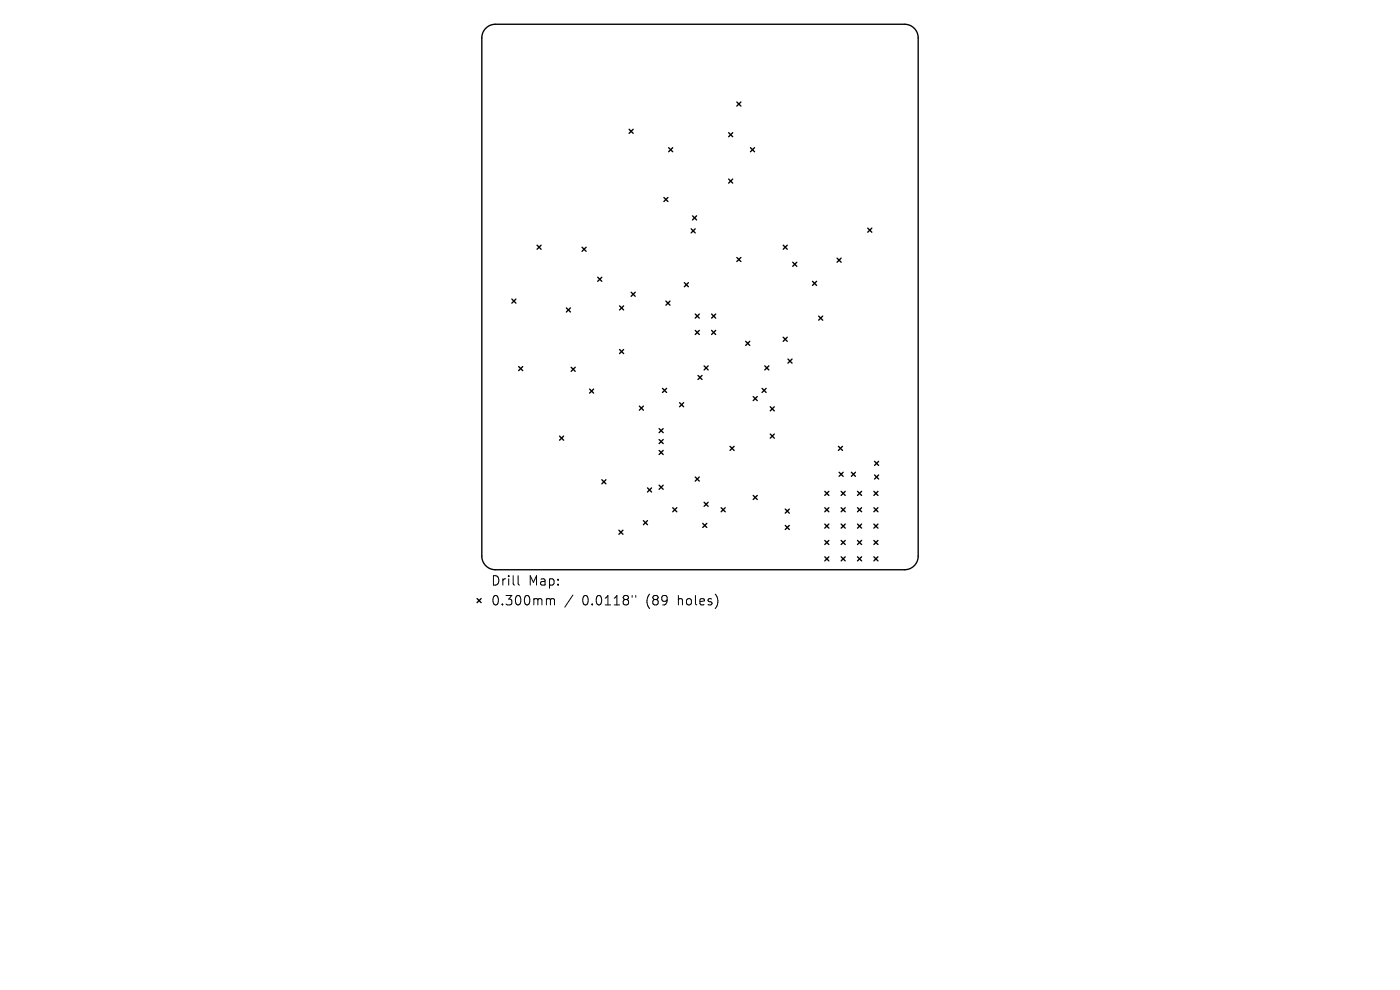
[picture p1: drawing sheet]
<svg xmlns="http://www.w3.org/2000/svg" width="297mm" height="210mm" viewBox="0 0 297 210" stroke-linecap="round" stroke-linejoin="round" font-family="sans-serif">
<defs><g id="words">
<g font-size="2.8">
<text x="104.1" y="124.5">Drill</text>
<text x="112.1" y="124.5">Map:</text>
<text x="104.1" y="128.7">0.300mm</text>
<text x="123.5" y="128.7">0.0118&quot;</text>
<text x="137.2" y="128.7">(89</text>
<text x="144.1" y="128.7">holes)</text>
</g>
</g></defs>
<g fill="none" stroke="#000" stroke-width=".29">
<path d="M103.1 6a2.9 2.9 0 0 1 2-.9h86.8a2.89 2.89 0 0 1 2.9 2.9v110a2.89 2.89 0 0 1-2.9 2.9h-86.8a2.89 2.89 0 0 1-2.9-2.9v-110a2.89 2.89 0 0 1 .9-2zM133.5 27.4l.8 .9M134.3 27.4l-.8 .9M141.8 31.3l.9 .9M142.7 31.3l-.9 .9M154.6 28.1l.8 .9M154.6 38l.8 .8M155.4 28.1l-.8 .9M155.4 38l-.8 .8M156.3 21.6l.9 .9M157.2 21.6l-.9 .9M159.2 31.3l.9 .9"/>
<path d="M160.1 31.3l-.9 .9M113.9 52l.9 .9M114.8 52l-.9 .9M123.5 52.4l.8 .9M124.3 52.4l-.8 .9M126.8 58.8l.9 .9M127.7 58.8l-.9 .9M140.8 41.9l.9 .9M141.7 41.9l-.9 .9M145.2 60l.8 .8M146 60l-.8 .8M146.6 48.5l.9 .9"/>
<path d="M146.9 45.8l.9 .9M147.5 48.5l-.9 .9M147.8 45.8l-.9 .9M156.3 54.6l.9 .9M157.2 54.6l-.9 .9M166.1 52l.9 .9M167 52l-.9 .9M168.2 55.6l.8 .9M169 55.6l-.8 .9M172.4 59.7l.8 .8M173.2 59.7l-.8 .8M177.6 54.8l.8 .8"/>
<path d="M178.4 54.8l-.8 .8M184.1 48.4l.9 .9M185 48.4l-.9 .9M108.6 63.4l.8 .9M109.4 63.4l-.8 .9M110 77.8l.9 .8M110.9 77.8l-.9 .8M120.2 65.3l.8 .9M121 65.3l-.8 .9M121.2 77.9l.8 .9M122 77.9l-.8 .9M131.4 64.9l.9 .9"/>
<path d="M131.4 74.1l.9 .9M132.3 64.9l-.9 .9M132.3 74.1l-.9 .9M133.9 62l.9 .9M134.8 62l-.9 .9M141.3 63.9l.8 .8M142.1 63.9l-.8 .8M147.5 70.1l.9 .9M147.5 66.6l.9 .9M148.1 79.6l.8 .9M148.4 66.6l-.9 .9M148.4 70.1l-.9 .9"/>
<path d="M148.9 79.6l-.8 .9M149.4 77.6l.8 .9M150.2 77.6l-.8 .9M151 70.1l.8 .9M151 66.6l.8 .9M151.8 66.6l-.8 .9M151.8 70.1l-.8 .9M158.2 72.4l.9 .9M159.1 72.4l-.9 .9M162.2 77.6l.9 .9M163.1 77.6l-.9 .9M166.1 71.5l.9 .9"/>
<path d="M167 71.5l-.9 .9M167.2 76.2l.8 .8M168 76.2l-.8 .8M173.7 67.1l.8 .8M174.5 67.1l-.8 .8M118.7 92.5l.9 .9M119.6 92.5l-.9 .9M125.1 82.5l.8 .9M125.9 82.5l-.8 .9M135.6 86.1l.9 .9M136.5 86.1l-.9 .9M139.8 90.9l.9 .9"/>
<path d="M139.8 93.2l.9 .9M139.8 95.5l.9 .9M140.5 82.4l.9 .9M140.7 90.9l-.9 .9M140.7 93.2l-.9 .9M140.7 95.5l-.9 .9M141.4 82.4l-.9 .9M144.2 85.4l.8 .9M145 85.4l-.8 .9M154.9 94.7l.8 .8M155.7 94.7l-.8 .8M159.8 84.1l.9 .9"/>
<path d="M160.7 84.1l-.9 .9M161.7 82.4l.8 .9M162.5 82.4l-.8 .9M163.4 86.3l.9 .9M163.4 92.1l.9 .8M164.3 86.3l-.9 .9M164.3 92.1l-.9 .8M177.9 94.7l.8 .8M178.7 94.7l-.8 .8M185.5 97.9l.9 .8M186.4 97.9l-.9 .8M127.7 101.8l.8 .8"/>
<path d="M128.5 101.8l-.8 .8M131.3 112.5l.9 .8M132.2 112.5l-.9 .8M136.5 110.4l.9 .9M137.4 110.4l-.9 .9M137.4 103.5l.8 .9M138.2 103.5l-.8 .9M139.8 102.9l.9 .9M140.7 102.9l-.9 .9M142.7 107.7l.9 .9M143.6 107.7l-.9 .9M147.5 101.2l.9 .9"/>
<path d="M148.4 101.2l-.9 .9M149.1 111l.8 .9M149.4 106.5l.8 .9M149.9 111l-.8 .9M150.2 106.5l-.8 .9M153 107.7l.9 .9M153.9 107.7l-.9 .9M159.8 105.1l.9 .9M160.7 105.1l-.9 .9M166.6 108l.8 .9M166.6 111.5l.8 .8M167.4 108l-.8 .9"/>
<path d="M167.4 111.5l-.8 .8M175 104.2l.8 .9M175 107.7l.8 .9M175 111.2l.8 .8M175 114.6l.8 .9M175 118.1l.8 .9M175.8 104.2l-.8 .9M175.8 107.7l-.8 .9M175.8 111.2l-.8 .8M175.8 114.6l-.8 .9M175.8 118.1l-.8 .9M178 100.2l.9 .8"/>
<path d="M178.4 107.7l.9 .9M178.4 111.2l.9 .8M178.4 114.6l.9 .9M178.4 118.1l.9 .9M178.4 104.2l.9 .9M178.9 100.2l-.9 .8M179.3 104.2l-.9 .9M179.3 107.7l-.9 .9M179.3 111.2l-.9 .8M179.3 114.6l-.9 .9M179.3 118.1l-.9 .9M180.6 100.2l.9 .8"/>
<path d="M181.5 100.2l-.9 .8M181.9 111.2l.9 .8M181.9 118.1l.9 .9M181.9 107.7l.9 .9M181.9 104.2l.9 .9M181.9 114.6l.9 .9M182.8 104.2l-.9 .9M182.8 107.7l-.9 .9M182.8 111.2l-.9 .8M182.8 114.6l-.9 .9M182.8 118.1l-.9 .9M185.4 114.6l.9 .9"/>
<path d="M185.4 111.2l.9 .8M185.4 107.7l.9 .9M185.4 118.1l.9 .9M185.4 104.2l.9 .9M185.5 100.8l.9 .8M186.3 104.2l-.9 .9M186.3 107.7l-.9 .9M186.3 111.2l-.9 .8M186.3 114.6l-.9 .9M186.3 118.1l-.9 .9M186.4 100.8l-.9 .8M101.2 127l.9 .8"/>
<path d="M102.1 127l-.9 .8"/>
</g>
<path d="M109.9 122.1v1.7l.3 .3M116.2 127l.5 .1 .1 .2M116.8 127.3l.3-.3 .4 .1 .1 1.2M116.8 127.3v1M121.5 126.2l-1.7 2.6M134.1 126.3v.4M134.9 126.3v.4" fill="none" stroke="#000" stroke-width=".21"/>
<use href="#words"/>
</svg>
